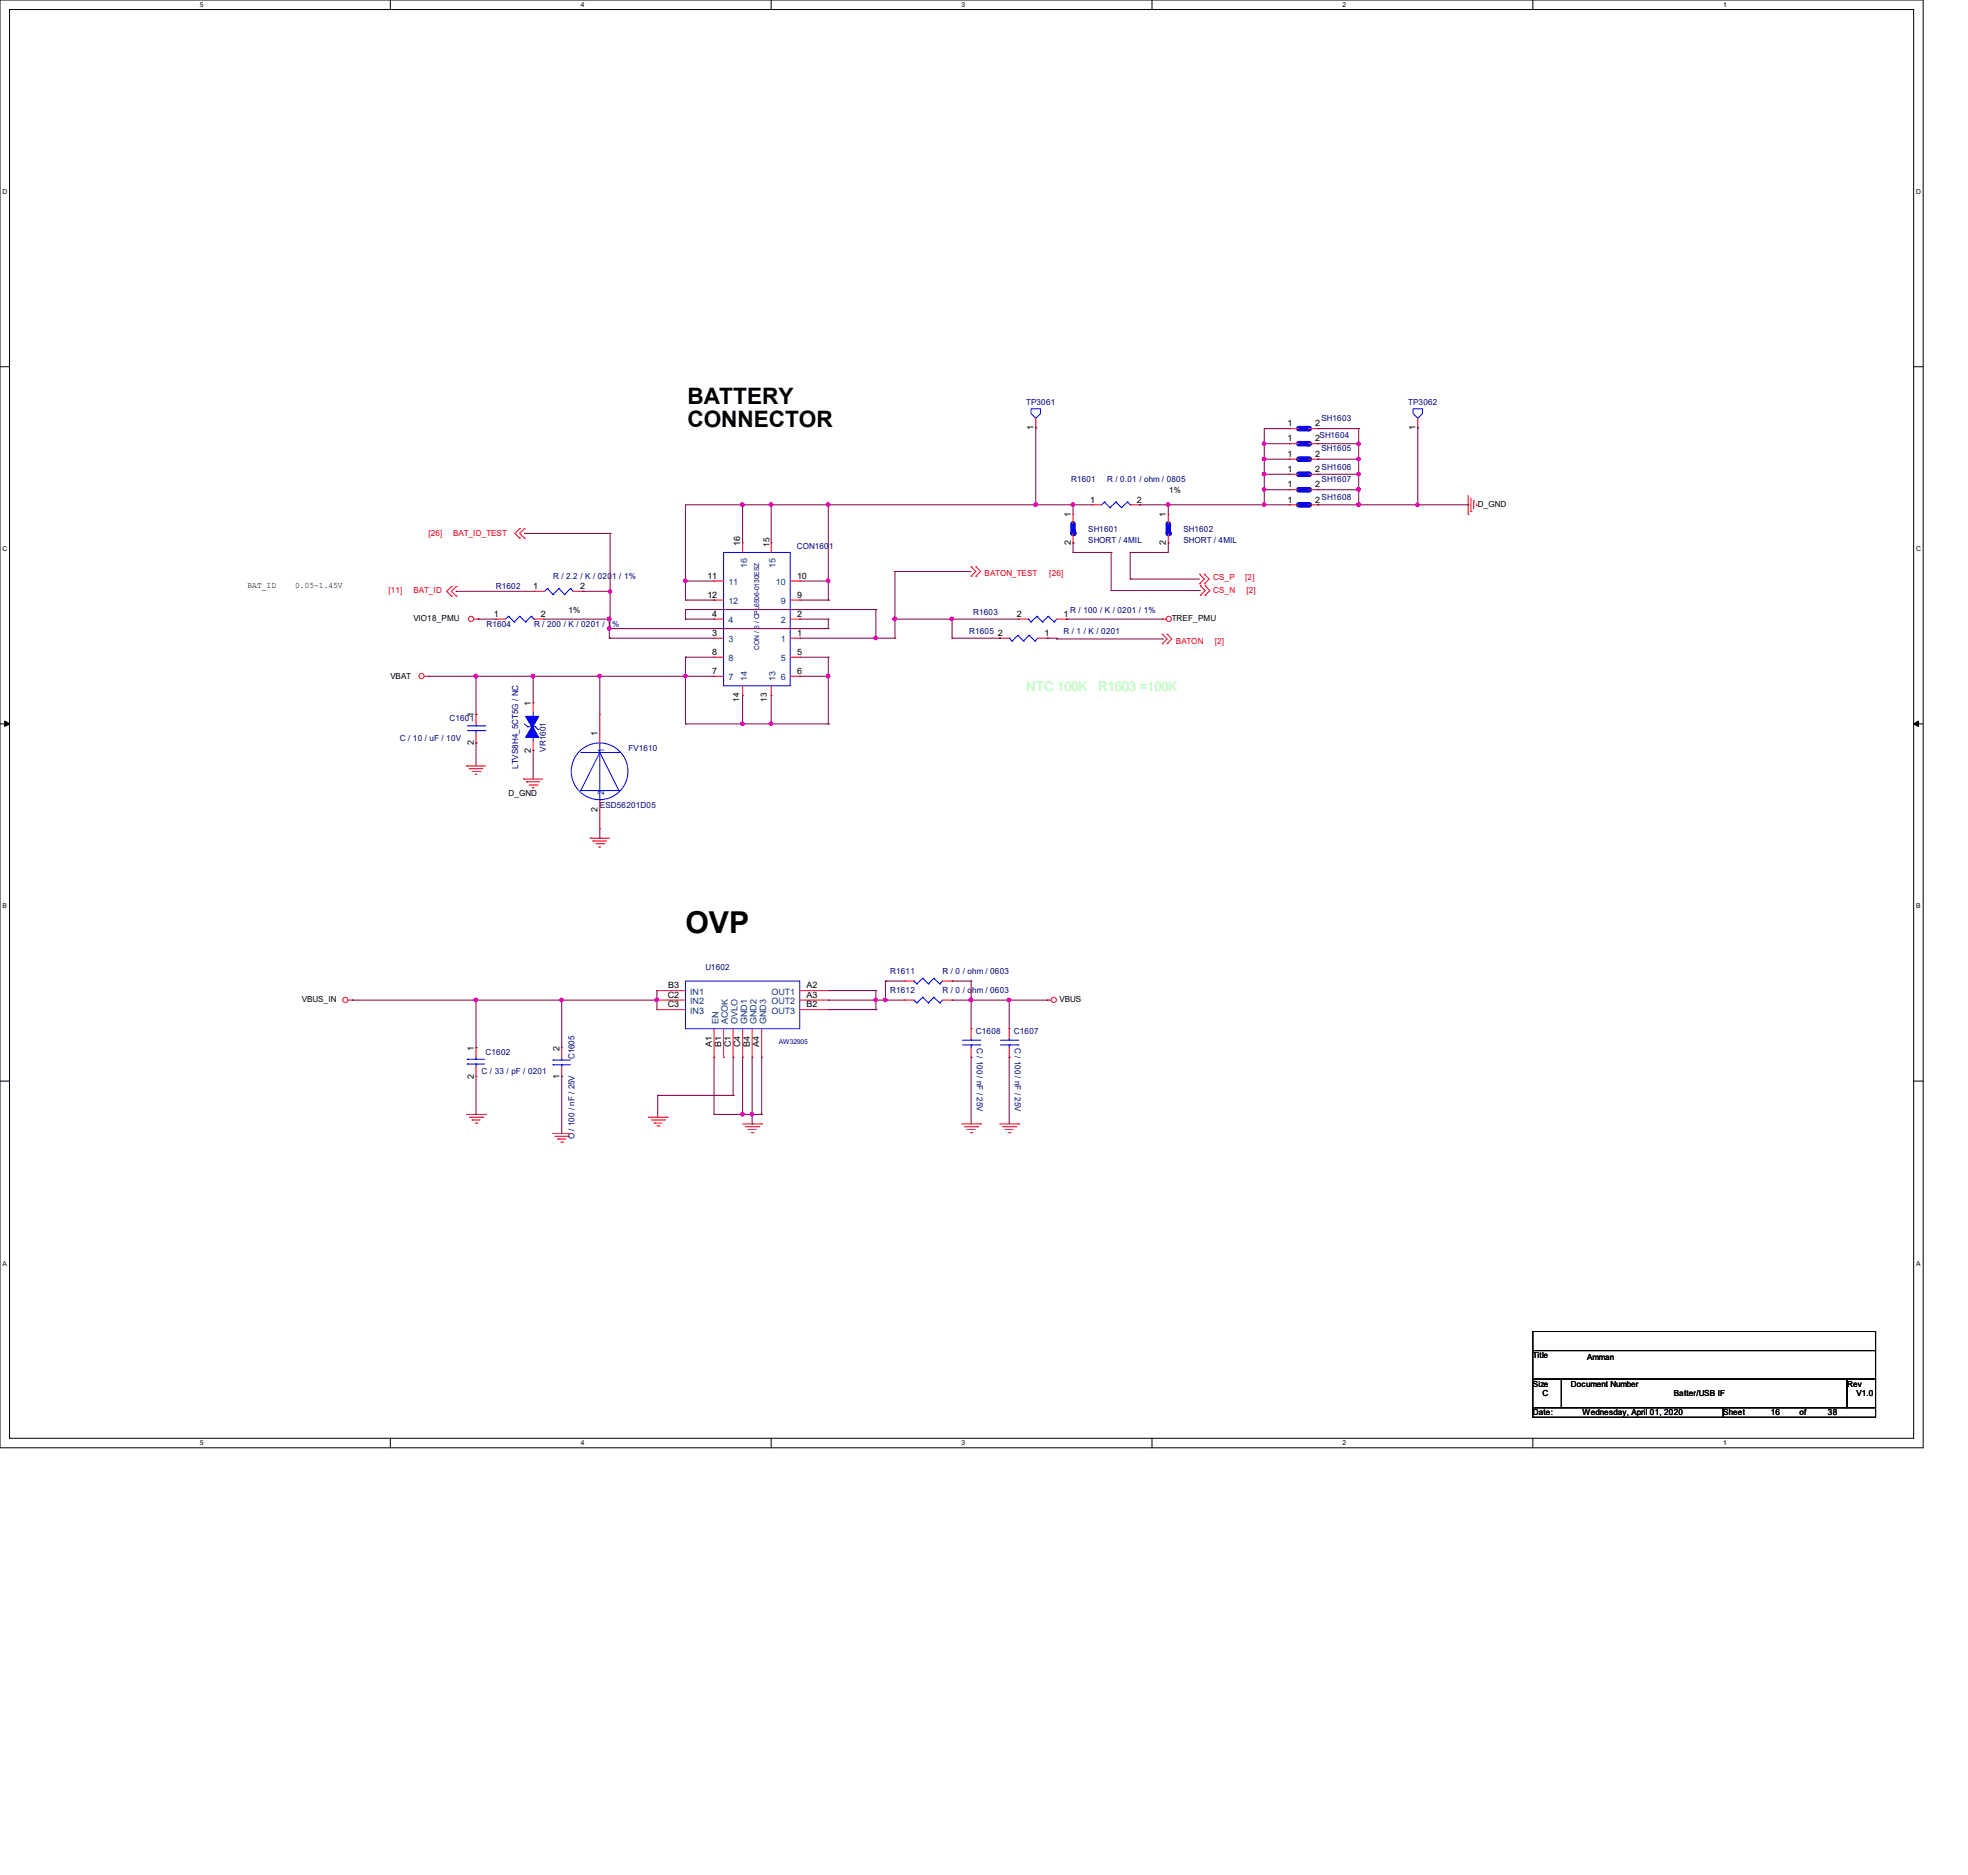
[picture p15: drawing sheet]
<svg xmlns="http://www.w3.org/2000/svg" width="210mm" height="200mm" viewBox="0 0 210 200" stroke-linecap="round" stroke-linejoin="round" font-family="sans-serif">
<defs><g id="words">
<text font-size="3.2" x="73.2" y="99.5">OVP</text>
<g font-size="2.4">
<text x="73.4" y="43.1">BATTERY</text>
<text x="73.4" y="45.6">CONNECTOR</text>
</g>
<g font-size="1.4" fill="#80ff80">
<text x="109.5" y="73.7">NTC 100K</text>
<text x="117.2" y="73.7">R1603 =100K</text>
</g>
<g font-size=".9" fill="#000080">
<text x="109.5" y="43.2">TP3061</text>
<text x="140.8" y="46.8">SH1604</text>
<text x="141" y="44.9">SH1603</text>
<text x="150.3" y="43.2">TP3062</text>
<text x="114.3" y="51.4">R1601</text>
<text x="118.2" y="51.4">R / 0.01 / ohm / 0805</text>
<text x="141" y="48.1">SH1605</text>
<text x="141" y="51.4">SH1607</text>
<text x="141" y="50.1">SH1606</text>
<text x="141" y="53.4">SH1608</text>
<text x="85" y="58.5">CON1601</text>
<text x="116.1" y="56.7">SH1601</text>
<text x="116.1" y="57.9">SHORT / 4MIL</text>
<text x="126.3" y="56.7">SH1602</text>
<text x="126.3" y="57.9">SHORT / 4MIL</text>
<text x="52.9" y="62.8">R1602</text>
<text x="59" y="61.8">R / 2.2 / K / 0201 / 1%</text>
<text x="103.8" y="65.6">R1603</text>
<text x="114.2" y="65.4">R / 100 / K / 0201 / 1%</text>
<text x="51.9" y="66.9">R1604</text>
<text x="57" y="66.9">R / 200 / K / 0201 / 1%</text>
<text x="103.4" y="67.7">R1605</text>
<text x="113.5" y="67.7">R / 1 / K / 0201</text>
<text x="48" y="76.9">C1601</text>
<text x="42.7" y="79.1">C / 10 / uF / 10V</text>
<text x="55.3" y="82" transform="rotate(-90 55.3 82)">LTVS8H4_5CT5G / NC</text>
<text x="58.3" y="80.2" transform="rotate(-90 58.3 80.2)">VR1601</text>
<text x="67.1" y="80.1">FV1610</text>
<text x="64" y="86.2">ESD56201D05</text>
<text x="75.3" y="103.4">U1602</text>
<text x="95" y="106">R1612</text>
<text x="95" y="103.9">R1611</text>
<text x="100.6" y="106">R / 0 / ohm / 0603</text>
<text x="100.6" y="103.9">R / 0 / ohm / 0603</text>
<text x="51.8" y="112.6">C1602</text>
<text x="61.3" y="113" transform="rotate(-90 61.3 113)">C1605</text>
<text x="104.1" y="110.2">C1608</text>
<text x="104.2" y="111.8" transform="rotate(90 104.2 111.8)">C / 100 / nF / 25V</text>
<text x="108.2" y="110.2">C1607</text>
<text x="108.3" y="111.8" transform="rotate(90 108.3 111.8)">C / 100 / nF / 25V</text>
<text x="51.4" y="114.6">C / 33 / pF / 0201</text>
<text x="61.3" y="121.5" transform="rotate(-90 61.3 121.5)">C / 100 / nF / 25V</text>
</g>
<g font-size=".9">
<text x="110.3" y="45.9" transform="rotate(-90 110.3 45.9)">1</text>
<text x="137.4" y="47.1">1</text>
<text x="137.4" y="45.5">1</text>
<text x="140.3" y="47.1">2</text>
<text x="140.3" y="45.5">2</text>
<text x="151.1" y="45.9" transform="rotate(-90 151.1 45.9)">1</text>
<text x="116.3" y="53.6">1</text>
<text x="121.3" y="53.6">2</text>
<text x="124.8" y="52.6">1%</text>
<text x="137.4" y="50.3">1</text>
<text x="137.4" y="48.7">1</text>
<text x="137.4" y="52">1</text>
<text x="137.4" y="53.6">1</text>
<text x="140.3" y="50.3">2</text>
<text x="140.3" y="48.7">2</text>
<text x="140.3" y="53.6">2</text>
<text x="140.3" y="52">2</text>
<text x="79" y="58.2" transform="rotate(-90 79 58.2)">16</text>
<text x="82.1" y="58.3" transform="rotate(-90 82.1 58.3)">15</text>
<text x="114.3" y="58.2" transform="rotate(-90 114.3 58.2)">2</text>
<text x="114.3" y="55.2" transform="rotate(-90 114.3 55.2)">1</text>
<text x="124.4" y="58.2" transform="rotate(-90 124.4 58.2)">2</text>
<text x="124.4" y="55.2" transform="rotate(-90 124.4 55.2)">1</text>
<text x="157.7" y="54.1">D_GND</text>
<text x="26.4" y="62.7">BAT_ID</text>
<text x="31.5" y="62.7">0.05~1.45V</text>
<text x="52.7" y="65.8">1</text>
<text x="56.9" y="62.8">1</text>
<text x="57.7" y="65.8">2</text>
<text x="60.7" y="65.4">1%</text>
<text x="61.9" y="62.8">2</text>
<text x="75.5" y="63.8">12</text>
<text x="75.5" y="61.7">11</text>
<text x="76" y="65.8">4</text>
<text x="85.1" y="61.7">10</text>
<text x="85.1" y="65.8">2</text>
<text x="85.1" y="63.8">9</text>
<text x="108.5" y="65.8">2</text>
<text x="113.5" y="65.8">1</text>
<text x="44.1" y="66.3">VIO18_PMU</text>
<text x="76" y="71.9">7</text>
<text x="76" y="69.9">8</text>
<text x="76" y="67.8">3</text>
<text x="85.1" y="71.9">6</text>
<text x="85.1" y="69.9">5</text>
<text x="85.1" y="67.8">1</text>
<text x="106.5" y="67.8">2</text>
<text x="111.5" y="67.8">1</text>
<text x="125.1" y="66.3">TREF_PMU</text>
<text x="41.7" y="72.4">VBAT</text>
<text x="50.5" y="76.5" transform="rotate(-90 50.5 76.5)">1</text>
<text x="56.6" y="75.3" transform="rotate(-90 56.6 75.3)">1</text>
<text x="78.9" y="74.9" transform="rotate(-90 78.9 74.9)">14</text>
<text x="81.8" y="74.9" transform="rotate(-90 81.8 74.9)">13</text>
<text x="50.5" y="79.5" transform="rotate(-90 50.5 79.5)">2</text>
<text x="56.6" y="80.3" transform="rotate(-90 56.6 80.3)">2</text>
<text x="63.8" y="78.5" transform="rotate(-90 63.8 78.5)">1</text>
<text x="54.3" y="84.9">D_GND</text>
<text x="63.8" y="86.6" transform="rotate(-90 63.8 86.6)">2</text>
<text x="32.2" y="106.9">VBUS_IN</text>
<text x="71.3" y="106.4">C2</text>
<text x="71.3" y="107.5">C3</text>
<text x="71.3" y="105.4">B3</text>
<text x="86.1" y="106.4">A3</text>
<text x="86.1" y="107.5">B2</text>
<text x="86.1" y="105.4">A2</text>
<text x="113.1" y="106.9">VBUS</text>
<text x="50.5" y="112.1" transform="rotate(-90 50.5 112.1)">1</text>
<text x="59.7" y="112.1" transform="rotate(-90 59.7 112.1)">2</text>
<text x="75.9" y="111.6" transform="rotate(-90 75.9 111.6)">A1</text>
<text x="77" y="111.6" transform="rotate(-90 77 111.6)">B1</text>
<text x="78" y="111.7" transform="rotate(-90 78 111.7)">C1</text>
<text x="79" y="111.7" transform="rotate(-90 79 111.7)">C4</text>
<text x="80" y="111.6" transform="rotate(-90 80 111.6)">B4</text>
<text x="81" y="111.6" transform="rotate(-90 81 111.6)">A4</text>
<text x="50.5" y="115.1" transform="rotate(-90 50.5 115.1)">2</text>
<text x="59.7" y="115.1" transform="rotate(-90 59.7 115.1)">1</text>
<text x="163.6" y="144.9">Title</text>
<text x="163.6" y="147.9">Size</text>
<text x="164.6" y="148.9">C</text>
<text x="167.6" y="147.9">Document Number</text>
<text x="169.4" y="145.1">Amman</text>
<text x="178.6" y="148.9">Batter/USB IF</text>
<text x="197.1" y="147.9">Rev</text>
<text x="198.1" y="148.9">V1.0</text>
<text x="163.6" y="151">Date:</text>
<text x="168.9" y="151">Wednesday, April 01, 2020</text>
<text x="183.9" y="151">Sheet</text>
<text x="189" y="151">16</text>
<text x="192" y="151">of</text>
<text x="195.1" y="151">38</text>
</g>
<g font-size=".9" fill="#f00">
<text x="45.7" y="57.1">[26]</text>
<text x="48.3" y="57.1">BAT_ID_TEST</text>
<text x="41.4" y="63.3">[11]</text>
<text x="44.1" y="63.3">BAT_ID</text>
<text x="105.1" y="61.5">BATON_TEST</text>
<text x="112" y="61.5">[26]</text>
<text x="129.5" y="61.9">CS_P</text>
<text x="129.5" y="63.2">CS_N</text>
<text x="132.9" y="61.9">[2]</text>
<text x="133" y="63.2">[2]</text>
<text x="125.5" y="68.7">BATON</text>
<text x="129.6" y="68.7">[2]</text>
</g>
<g font-size=".9" fill="#004080">
<text x="77.7" y="64.4">12</text>
<text x="77.7" y="62.4">11</text>
<text x="79.7" y="60.6" transform="rotate(-90 79.7 60.6)">16</text>
<text x="82.8" y="60.6" transform="rotate(-90 82.8 60.6)">15</text>
<text x="82.8" y="62.4">10</text>
<text x="83.3" y="64.4">9</text>
<text x="77.7" y="70.5">8</text>
<text x="77.7" y="68.5">3</text>
<text x="77.7" y="66.5">4</text>
<text x="83.3" y="70.5">5</text>
<text x="83.3" y="68.5">1</text>
<text x="83.3" y="66.5">2</text>
<text x="77.7" y="72.6">7</text>
<text x="79.7" y="72.7" transform="rotate(-90 79.7 72.7)">14</text>
<text x="82.8" y="72.7" transform="rotate(-90 82.8 72.7)">13</text>
<text x="83.3" y="72.6">6</text>
<text x="64.5" y="80.3" transform="rotate(-90 64.5 80.3)">1</text>
<text x="64.5" y="84.8" transform="rotate(-90 64.5 84.8)">2</text>
<text x="73.7" y="106.1">IN1</text>
<text x="73.7" y="107.1">IN2</text>
<text x="82.3" y="107.1">OUT2</text>
<text x="82.3" y="106.1">OUT1</text>
<text x="73.7" y="108.1">IN3</text>
<text x="76.7" y="109.2" transform="rotate(-90 76.7 109.2)">EN</text>
<text x="77.7" y="109.2" transform="rotate(-90 77.7 109.2)">ACOK</text>
<text x="78.7" y="109.2" transform="rotate(-90 78.7 109.2)">OVLO</text>
<text x="79.7" y="109.2" transform="rotate(-90 79.7 109.2)">GND1</text>
<text x="80.7" y="109.2" transform="rotate(-90 80.7 109.2)">GND2</text>
<text x="81.7" y="109.2" transform="rotate(-90 81.7 109.2)">GND3</text>
<text x="82.3" y="108.1">OUT3</text>
</g>
<g font-size=".7">
<text x="21.3" y=".8">5</text>
<text x="62" y=".8">4</text>
<text x="102.6" y=".8">3</text>
<text x="143.3" y=".8">2</text>
<text x="183.9" y=".8">1</text>
<text x=".3" y="20.7">D</text>
<text x="204.5" y="20.7">D</text>
<text x=".3" y="58.8">C</text>
<text x="204.5" y="58.8">C</text>
<text x=".3" y="96.9">B</text>
<text x="204.5" y="96.9">B</text>
<text x=".3" y="135">A</text>
<text x="204.5" y="135">A</text>
<text x="21.3" y="154.2">5</text>
<text x="62" y="154.2">4</text>
<text x="102.6" y="154.2">3</text>
<text x="143.3" y="154.2">2</text>
<text x="183.9" y="154.2">1</text>
</g>
<g font-size=".7" fill="#000080">
<text x="81" y="69.3" transform="rotate(-90 81 69.3)">CON / 6 / CPL6506-0130ESZ</text>
<text x="83.1" y="111.4">AW32905</text>
</g>
</g></defs>
<path d="M0 0h205.2v154.4h-205.2zM1 1h203.2v152.4h-203.2z" fill="none" stroke="#000" stroke-width=".11"/>
<g fill="#fff">
<path d="M21.3 .1h.4v.8h-.4z"/>
<path d="M21.3 153.5h.4v.8h-.4z"/>
</g>
<path d="M41.7 0v1M41.7 153.4v1" fill="none" stroke="#000" stroke-width=".11"/>
<g fill="#fff">
<path d="M62 .1h.4v.8h-.4z"/>
<path d="M62 153.5h.4v.8h-.4z"/>
</g>
<path d="M82.3 0v1M82.3 153.4v1" fill="none" stroke="#000" stroke-width=".11"/>
<g fill="#fff">
<path d="M102.6 .1h.4v.8h-.4z"/>
<path d="M102.6 153.5h.4v.8h-.4z"/>
</g>
<path d="M122.9 0v1M122.9 153.4v1" fill="none" stroke="#000" stroke-width=".11"/>
<g fill="#fff">
<path d="M143.3 .1h.3v.8h-.3z"/>
<path d="M143.3 153.5h.3v.8h-.3z"/>
</g>
<path d="M163.6 0v1M163.6 153.4v1" fill="none" stroke="#000" stroke-width=".11"/>
<g fill="#fff">
<path d="M183.9 .1h.4v.8h-.4z"/>
<path d="M183.9 153.5h.4v.8h-.4z"/>
<path d="M.3 20.1h.5v.8h-.5z"/>
<path d="M204.5 20.1h.5v.8h-.5z"/>
<path d="M.3 58.2h.5v.8h-.5z"/>
<path d="M204.5 58.2h.5v.8h-.5z"/>
</g>
<path d="M0 39.1h1M204.2 39.1h1" fill="none" stroke="#000" stroke-width=".11"/>
<g fill="#fff">
<path d="M.3 96.3h.4v.8h-.4z"/>
<path d="M204.5 96.3h.4v.8h-.4z"/>
</g>
<path d="M0 77.2h1M204.2 77.2h1" fill="none" stroke="#000" stroke-width=".11"/>
<path d="M.5 76.9l.5 .3-.5 .3zM204.2 77.2l.5-.3v.6z" fill="#000" stroke="#000" stroke-width=".13"/>
<g fill="#fff">
<path d="M.3 134.4h.4v.8h-.4z"/>
<path d="M204.5 134.4h.4v.8h-.4z"/>
</g>
<path d="M0 115.3h1M204.2 115.3h1M163.6 142h36.6v2.1h-36.6zM163.6 144.1h36.6v3h-36.6zM163.6 147.1h3v3.1h-3zM163.6 150.2h20.3v1h-20.3zM166.6 147.1h30.5v3.1h-30.5zM183.9 150.2h16.3v1h-16.3zM197.1 147.1h3.1v3.1h-3.1z" fill="none" stroke="#000" stroke-width=".11"/>
<g fill="none" stroke="#f00" stroke-width=".11">
<path d="M55.5 57.4h.1M55.5 56.4h.1M55.5 56.4l-.6 .5 .6 .5M56 57.4h.1M56 56.4h.1M56 56.4l-.5 .5 .5 .5M110.5 45.6h.1M110.5 44.6v1M116.5 53.8h.1M116.5 53.8h1.1M120.6 53.8h1M121.6 53.8h.1"/>
<path d="M156.7 54.9h.1M156.7 52.8v2.1M157 54.6h.1M157 53.1v1.5M157.3 53.4h.1M157.3 53.4v.9M157.6 53.9h.1M157.6 53.8v.1M45.3 72.1h.4M45.7 72.1h.1M48.2 63.6h.1M48.2 62.6h.1"/>
<path d="M48.2 62.6l-.5 .5 .5 .5M48.7 63.6h.1M48.7 62.6h.1M48.7 62.6l-.5 .5 .5 .5M50.6 66h.4M51 66h.1M103.6 60.5h.1M103.6 61.5h.1M103.6 60.5l.5 .5-.5 .5M104.1 60.5h.1M104.1 61.5h.1M104.1 60.5l.5 .5-.5 .5"/>
<path d="M124 66h.1M124 66h.5M124 67.6h.1M124 68.7h.1M124 67.6l.5 .6-.5 .5M124.5 67.6h.1M124.5 68.7h.1M124.5 67.6l.6 .6-.6 .5M128 62.3h.1M128 61.3h.1M128 61.3l.5 .5-.5 .5M128.1 63.5h.1"/>
<path d="M128.1 62.5h.1M128.1 62.5l.5 .5-.5 .5M128.5 62.3h.1M128.5 61.3h.1M128.5 61.3l.5 .5-.5 .5M128.6 63.5h.1M128.6 62.5h.1M128.6 62.5l.5 .5-.5 .5M49.8 81.7h.1M49.8 81.7h2M50.1 82h.1M50.1 82h1.4"/>
<path d="M50.4 82.3h.8M50.7 82.6h.1M50.7 82.6h.2M51.2 82.3h.1M55.9 83.1h.1M55.9 83.1h2M56.2 83.4h.1M56.2 83.4h1.4M56.5 83.7h.8M56.8 84h.1M56.8 84h.2M57.3 83.7h.1"/>
<path d="M63 89.4h.1M63 89.4h2M63.3 89.7h.1M63.3 89.7h1.4M63.6 90h.8M63.9 90.3h.1M63.9 90.3h.2M64.4 90h.1M37.2 106.7h.4M37.6 106.7h.1M49.8 118.9h2M50.1 119.2h1.4"/>
<path d="M50.4 119.5h.1M50.4 119.5h.8M50.7 119.8h.2M50.8 114.8h.1M50.8 113.8v1M50.8 111.8h.1M50.8 111.8v1M50.9 119.8h.1M51.5 119.2h.1M51.8 118.9h.1M69.2 119.2h2M69.5 119.5h1.4"/>
<path d="M69.8 119.8h.1M69.8 119.8h.8M70.9 119.5h.1M71.2 119.2h.1M79.2 119.9h2.1M81.3 119.9h.1M102.6 119.9h2M104.6 119.9h.1M106.7 119.9h2M108.7 119.9h.1M111.8 106.7h.1M111.8 106.7h.4"/>
<path d="M58.9 120.9h2.1M59.2 121.2h1.5M59.5 121.5h.1M59.5 121.5h.9M59.9 121.8h.1M60 121.8h.1M60.7 121.2h.1M61 120.9h.1M70.1 120.1h.2M70.3 120.1h.1M79.5 120.2h1.5M79.8 120.5h.1"/>
<path d="M79.8 120.5h.9M80.2 120.8h.1M80.3 120.8h.1M81 120.2h.1M102.9 120.2h1.5M103.2 120.5h.1M103.2 120.5h.9M103.5 120.8h.2M103.7 120.8h.1M104.4 120.2h.1M107 120.2h1.4M107.3 120.5h.1"/>
<path d="M107.3 120.5h.8M107.6 120.8h.2M107.8 120.8h.1M108.4 120.2h.1"/>
<circle cx="45" cy="72.1" r=".28"/>
<circle cx="50.3" cy="66" r=".28"/>
<circle cx="124.7" cy="66" r=".28"/>
<circle cx="36.9" cy="106.7" r=".28"/>
<circle cx="112.5" cy="106.7" r=".28"/>
</g>
<g fill="none" stroke="#00f" stroke-width=".11">
<path d="M110 43.6h1v.5l-.5 .5-.5-.5zM117.9 53.6h.1M117.9 53.6l-.3 .2M117.9 53.6l.5 .5M118.4 54.1h.1M119.1 53.6h.1M119.1 53.6l-.7 .5M119.1 53.6l.6 .5M119.7 54.1h.1M120.3 53.6h.1M120.3 53.6l-.6 .5M120.3 53.6l.3 .2"/>
<path d="M120.6 53.8h.1M49.9 113.5h.1M49.9 113h.1M49.9 113.5h1.8M49.9 113h1.8M50.8 113h.1M50.8 113.5h.1M50.8 112.8v.2M50.8 113.5v.3"/>
</g>
<path d="M138.6 53.8h1" fill="none" stroke="#00f" stroke-width=".59"/>
<circle cx="139.6" cy="53.8" r=".3" fill="#00f"/>
<g fill="none" stroke="#f00" stroke-width=".11">
<path d="M79.2 57.9h.1M79.2 57.9v1M82.3 57.9h.1M82.3 57.9v1M137.6 53.8h.1M137.6 53.8h1M139.6 53.8h1M140.6 53.8h.1M64 76.2h.1M64 76.2v3M76.2 72.1h.1M76.2 70.1h.1"/>
<path d="M76.2 68.1h.1M76.2 66h.1M76.2 64h.1M76.2 62h.1M76.2 72.1h1M76.2 70.1h1M76.2 68.1h1M76.2 66h1M76.2 64h1M76.2 62h1M79.2 74.2h.1M79.2 73.2v1"/>
<path d="M82.3 74.2h.1M82.3 73.2v1M84.3 72.1h1M84.3 70.1h1M84.3 68.1h1M84.3 66h1M84.3 62h1M84.3 64h1M85.3 72.1h.1M85.3 70.1h.1M85.3 68.1h.1M85.3 66h.1"/>
<path d="M85.3 62h.1M85.3 64h.1M106.7 68.1h.1M106.7 68.1h1M110.7 68.1h1.1M111.8 68.1h.1M64 88.4h.1M64 85.3v3.1M59.9 111.8h.1M59.9 114.8h.1M59.9 111.8v1M59.9 113.8v1"/>
<path d="M96.5 106.7h.1M96.5 106.7h1M100.6 106.7h1M101.6 106.7h.1"/>
</g>
<g fill="none" stroke="#00f" stroke-width=".11">
<path d="M77.2 58.9h7.1v14.3h-7.1zM64 79.2v6.1M107.7 68.1h.1M107.7 68.1l.3 .3M108 68.4h.1M108.6 67.8h.1M108.6 67.8l.6 .6M108.6 67.8l-.6 .6M109.2 68.4h.1M109.8 67.8h.1M109.8 67.8l.6 .6M109.8 67.8l-.6 .6"/>
<path d="M110.4 68.4h.1M110.7 68.1l-.3 .3M62 84.3h.1M62 80.3h4M62 84.3l2-4 2 4M62 84.3h4M64 85.3h.1M66 80.3h.1M66 84.3h.1M59 113.1h.1M59 113.6h.1M59 113.1h1.9"/>
<path d="M59 113.6h1.9M59.9 113.6h.1M59.9 113.1h.1M59.9 112.8v.3M59.9 113.6v.2M97.5 106.7h.1M97.5 106.7l.3 .3M97.8 107h.1M98.5 106.4h.1M98.5 106.4l.6 .6M98.5 106.4l-.7 .6M99.1 107h.1"/>
<path d="M99.7 106.4h.1M99.7 106.4l.6 .6M99.7 106.4l-.6 .6M100.3 107h.1M100.6 106.7l-.3 .3"/>
<circle cx="64" cy="82.3" r="3"/>
</g>
<path d="M138.6 52.2h1" fill="none" stroke="#00f" stroke-width=".59"/>
<circle cx="139.6" cy="52.2" r=".3" fill="#00f"/>
<g fill="none" stroke="#f00" stroke-width=".11">
<path d="M137.6 52.2h.1M137.6 52.2h1M139.6 52.2h1M140.6 52.2h.1M50.8 79.2h.1M50.8 76.2h.1M50.8 76.2v1M50.8 78.2v1M56.9 75h.1M56.9 75v1M56.9 79v1.1M56.9 80.1h.1"/>
<path d="M96.5 104.6h.1M96.5 104.6h1M100.6 104.6h1M101.6 104.6h.1M103.6 112.8h.1M103.6 109.7h.1M103.6 109.7v1M103.6 111.8v1"/>
</g>
<g fill="none" stroke="#00f" stroke-width=".11">
<path d="M49.9 77.9h1.8M49.9 77.4h1.8M50.8 77.4h.1M50.8 77.9h.1M50.8 77.2v.2M50.8 77.9v.3M51.7 77.9h.1M51.7 77.4h.1M56 77.2l.3 .3M56.3 77.5h.1M56.3 77.5h.8M56.9 77h.1"/>
<path d="M56.9 78h.1M56.9 76v1M56.9 78v1M57.1 77.5h.1M57.1 77.5l.3 .3M57.4 77.8h.1M97.5 104.6h.1M97.5 104.6l.3 .3M97.8 104.9h.1M98.5 104.4h.1M98.5 104.4l.6 .5M98.5 104.4l-.7 .5"/>
<path d="M99.1 104.9h.1M99.7 104.4h.1M99.7 104.4l.6 .5M99.7 104.4l-.6 .5M100.3 104.9h.1M100.6 104.6l-.3 .3M102.7 111.5h1.9M102.7 111h1.9M103.6 111h.1M103.6 111.5h.1M103.6 110.7v.3M103.6 111.5v.3"/>
<path d="M104.6 111.5h.1M104.6 111h.1"/>
</g>
<g fill="#00f" stroke="#00f" stroke-width=".11">
<path d="M56.1 76.4h1.4l-.7 1.2z"/>
<path d="M56.8 77.4l.7 1.3h-1.4z"/>
</g>
<path d="M124.7 55.9v1" fill="none" stroke="#00f" stroke-width=".59"/>
<circle cx="124.7" cy="56.9" r=".3" fill="#00f"/>
<g fill="none" stroke="#f00" stroke-width=".11">
<path d="M124.7 54.9h.1M124.7 57.9h.1M124.7 54.9v1M124.7 56.9v1M52.9 66h.1M52.9 66h1M57 66h1M58 66h.1M70.1 105.7h.1M70.1 106.7h.1M70.1 107.7h.1M70.1 105.7h3.1"/>
<path d="M70.1 106.7h3.1M70.1 107.7h3.1M76.2 112.8h.1M76.2 109.7v3.1M77.2 112.8h.1M77.2 109.7v3.1M78.2 112.8h.1M78.2 109.7v3.1M79.2 112.8h.1M79.2 109.7v3.1M80.3 112.8h.1M80.3 109.7v3.1"/>
<path d="M81.3 112.8h.1M81.3 109.7v3.1M85.3 105.7h3.1M85.3 106.7h3.1M85.3 107.7h3.1M88.4 106.7h.1M88.4 107.7h.1M88.4 105.7h.1M107.7 112.8h.1M107.7 109.7h.1M107.7 109.7v1M107.7 111.8v1"/>
</g>
<g fill="none" stroke="#00f" stroke-width=".11">
<path d="M54.3 65.7h.1M54.3 65.7l-.4 .3M54.3 65.7l.6 .6M54.9 66.3h.1M55.5 65.7h.1M55.5 65.7l-.6 .6M55.5 65.7l.6 .6M56.1 66.3h.1M56.7 65.7h.1M56.7 65.7l-.6 .6M56.7 65.7l.3 .3M57 66h.1"/>
<path d="M73.2 104.6h12.1v5.1h-12.1zM106.8 111.5h1.8M106.8 111h1.8M107.7 111h.1M107.7 111.5h.1M107.7 110.7v.3M107.7 111.5v.3M108.6 111.5h.1M108.6 111h.1"/>
</g>
<path d="M138.6 50.6h1" fill="none" stroke="#00f" stroke-width=".59"/>
<circle cx="139.6" cy="50.6" r=".3" fill="#00f"/>
<path d="M137.6 50.6h.1M137.6 50.6h1M139.6 50.6h1M140.6 50.6h.1" fill="none" stroke="#f00" stroke-width=".11"/>
<path d="M114.5 55.9v1" fill="none" stroke="#00f" stroke-width=".59"/>
<circle cx="114.5" cy="56.9" r=".3" fill="#00f"/>
<path d="M114.5 54.9h.1M114.5 57.9h.1M114.5 54.9v1M114.5 56.9v1" fill="none" stroke="#f00" stroke-width=".11"/>
<path d="M138.6 47.3h1" fill="none" stroke="#00f" stroke-width=".59"/>
<circle cx="139.6" cy="47.3" r=".3" fill="#00f"/>
<path d="M137.6 47.3h.1M137.6 47.3h1M139.6 47.3h1M140.6 47.3h.1" fill="none" stroke="#f00" stroke-width=".11"/>
<path d="M138.6 49h1" fill="none" stroke="#00f" stroke-width=".59"/>
<circle cx="139.6" cy="49" r=".3" fill="#00f"/>
<g fill="none" stroke="#f00" stroke-width=".11">
<path d="M137.6 49h.1M137.6 49h1M139.6 49h1M140.6 49h.1M151.3 45.6h.1M151.3 44.6v1M57.1 63.1h.1M57.1 63.1h1M61.2 63.1h1M62.2 63.1h.1M108.7 66h.1M108.7 66h1"/>
<path d="M112.8 66h1M113.8 66h.1"/>
</g>
<g fill="none" stroke="#00f" stroke-width=".11">
<path d="M150.8 43.6h1v.5l-.5 .5-.5-.5zM58.4 62.8h.1M58.4 62.8l-.3 .3M58.4 62.8l.6 .6M59 63.4h.1M59.6 62.8h.1M59.6 62.8l-.6 .6M59.6 62.8l.6 .6M60.2 63.4h.1M60.9 62.8h.1M60.9 62.8l-.7 .6M60.9 62.8l.3 .3"/>
<path d="M61.2 63.1h.1M109.7 66h.1M109.7 66l.3 .3M110 66.3h.1M110.7 65.7h.1M110.7 65.7l.6 .6M110.7 65.7l-.7 .6M111.3 66.3h.1M111.8 65.7h.1M111.8 65.7l.7 .6M111.8 65.7l-.5 .6M112.5 66.3h.1"/>
<path d="M112.8 66l-.3 .3"/>
</g>
<path d="M138.6 45.7h1" fill="none" stroke="#00f" stroke-width=".59"/>
<circle cx="139.6" cy="45.7" r=".3" fill="#00f"/>
<path d="M137.6 45.7h.1M137.6 45.7h1M139.6 45.7h1M140.6 45.7h.1" fill="none" stroke="#f00" stroke-width=".11"/>
<g fill="none" stroke="#800040" stroke-width=".11">
<path d="M56 56.9h.1M56 56.9h9.1M65.1 56.9h.1M65.1 56.9v9.1M79.2 53.8h.1M79.2 53.8v4.1M82.3 53.8h.1M82.3 53.8v4.1M88.4 53.8v10.2M88.4 53.8h.1M110.5 45.6h.1M110.5 53.8h.1"/>
<path d="M110.5 45.6v8.2M114.5 53.8h.1M114.5 58.9h.1M114.5 57.9h.1M114.5 58.9h4.1M114.5 53.8v1.1M114.5 57.9v1M116.5 53.8h-43.3v10.2M118.6 58.9h.1M118.6 58.9v4.1M120.6 58.9h.1M120.6 58.9v2.9"/>
<path d="M121.6 53.8h.1M121.6 53.8h16M124.7 57.9h.1M124.7 57.9v1h-4.1M124.7 53.8h.1M124.7 53.8v1.1M134.9 53.8h.1M134.9 52.2h.1M134.9 50.6h.1M134.9 47.3h.1M134.9 45.7h.1M134.9 52.2h2.7"/>
<path d="M134.9 50.6h2.7M134.9 49h2.7M134.9 47.3h2.7M134.9 45.7h2.7M134.9 45.7v8.1M137.6 52.2h.1M137.6 53.8h.1M137.6 50.6h.1M137.6 49h.1M137.6 47.3h.1M137.6 45.7h.1M140.6 53.8h.1"/>
<path d="M140.6 52.2h.1M140.6 50.6h.1M140.6 49h.1M140.6 47.3h.1M140.6 45.7h.1M140.6 53.8h16.1M140.6 52.2h4.4M140.6 50.6h4.4M140.6 49h4.4M140.6 47.3h4.4M140.6 45.7h4.4M145 52.2h.1"/>
<path d="M145 50.6h.1M145 49h.1M145 47.3h.1M145 45.7h.1M145 45.7v8.1M151.3 53.8h.1M151.3 45.6h.1M151.3 45.6v8.2M156.7 53.8h.1M45.7 72.1h30.5M48.7 63.1h.1M48.7 63.1h8.4"/>
<path d="M50.8 79.2h.1M50.8 76.2h.1M50.8 72.1h.1M50.8 72.1v4.1M50.8 79.2v2.5M51 66h.1M51 66h1.9M56.9 72.1h.1M56.9 72.1v2.9M58 66h7.1M62.2 63.1h.1M62.2 63.1h2.9"/>
<path d="M64 72.1h.1M64 72.1v4.1M65 66h.1M65 68.1h.1M65 67.1h.1M65 68.1h11.2M65 66v2.1M65 67.1h23.4M65.1 63.1h.1M65.1 66h.1M73.2 62h.1M73.2 77.2h.1"/>
<path d="M73.2 72.1h.1M73.2 70.1h.1M73.2 64h.1M73.2 70.1v7.1M73.2 70.1h3M73.2 77.2h15.2M73.2 64h3M73.2 62h3M73.2 66h.1M73.2 65h.1M73.2 66h3M73.2 65v1"/>
<path d="M73.2 65h20.3M76.2 64h.1M79.2 77.2h.1M79.2 74.2v3M82.3 77.2h.1M82.3 74.2v3M85.3 72.1h3.1M85.3 70.1h3.1M85.3 64h3.1M85.3 62h3.1M85.3 66h3.1M85.3 68.1h10.2"/>
<path d="M88.4 70.1h.1M88.4 72.1h.1M88.4 77.2h.1M88.4 64h.1M88.4 62h.1M88.4 70.1v7.1M88.4 66h.1M88.4 67.1h.1M88.4 66v1.1M93.5 65h.1M93.5 65v3.1M93.5 68.1h.1"/>
<path d="M95.5 61h.1M95.5 66h13.2M95.5 61v7.1M95.5 61h8.1M95.5 66h.1M95.5 68.1h.1M101.6 68.1h.1M101.6 66h.1M101.6 68.1h5.1M101.6 66v2.1M106.7 68.1h.1M111.8 68.1h.1"/>
<path d="M111.8 68.1h1v.1M112.8 68.2h.1M112.8 68.2h11.2M113.8 66h.1M113.8 66h10.2M118.6 63h.1M118.6 63h9.5M120.6 61.8h.1M120.6 61.8h7.4M124 68.2h.1M56.9 80.1h.1M56.9 80.1v3"/>
<path d="M64 89.4h.1M64 88.4v1M37.6 106.7h.1M37.6 106.7h32.5M50.8 118.9h.1M50.8 106.7h.1M50.8 111.8h.1M50.8 106.6v5.2M50.8 114.8v4.1M59.9 106.7h.1M59.9 114.8h.1M59.9 106.7v5.1"/>
<path d="M59.9 114.8v6.1M70.1 105.7h.1M70.1 106.7h.1M70.1 105.7v2M70.2 116.8h.1M70.2 116.8v2.4M70.2 116.8h8M76.2 118.9h.1M76.2 118.9h5.1M76.2 112.8v6.1M78.2 116.8h.1M78.2 112.8v4"/>
<path d="M79.2 118.9h.1M79.2 112.8v6.1M80.3 118.9h.1M80.3 119.9h.1M80.3 112.8v7.1M81.3 118.9h.1M81.3 112.8v6.1M88.4 106.7h8.1M88.4 105.7h5.1M88.4 107.7h5.1M93.5 107.7h.1M93.5 106.7h.1"/>
<path d="M93.5 105.7h.1M93.5 105.7v2M94.5 106.7h.1M94.5 104.6h.1M94.5 104.6h2M94.5 104.6v2.1M101.6 104.6h.1M101.6 106.7h10.2M101.6 104.6h2M103.6 112.8h.1M103.6 106.7h.1M103.6 104.6h.1"/>
<path d="M103.6 104.6v5.1M103.6 112.8v7.1M107.7 112.8h.1M107.7 106.7h.1M107.7 106.7v3M107.7 112.8v7.1M111.8 106.7h.1"/>
</g>
<g fill="#f0f" stroke="#f0f" stroke-width=".11">
<circle cx="73.1" cy="62" r=".19"/>
<circle cx="79.2" cy="53.8" r=".19"/>
<circle cx="124.7" cy="53.8" r=".19"/>
<circle cx="134.9" cy="53.8" r=".19"/>
<circle cx="114.5" cy="53.8" r=".19"/>
<circle cx="56.9" cy="72.1" r=".19"/>
<circle cx="50.8" cy="72.1" r=".19"/>
<circle cx="50.8" cy="106.7" r=".19"/>
<circle cx="59.9" cy="106.7" r=".19"/>
<circle cx="145" cy="53.8" r=".19"/>
<circle cx="145" cy="52.2" r=".19"/>
<circle cx="145" cy="50.6" r=".19"/>
<circle cx="145" cy="49" r=".19"/>
<circle cx="145" cy="47.3" r=".19"/>
<circle cx="134.9" cy="52.2" r=".19"/>
<circle cx="134.9" cy="49" r=".19"/>
<circle cx="134.9" cy="50.6" r=".19"/>
<circle cx="134.9" cy="47.3" r=".19"/>
<circle cx="151.2" cy="53.8" r=".18"/>
<circle cx="70.1" cy="106.7" r=".19"/>
<circle cx="93.5" cy="106.7" r=".19"/>
<circle cx="79.2" cy="118.9" r=".19"/>
<circle cx="80.2" cy="118.9" r=".19"/>
<circle cx="107.7" cy="106.7" r=".19"/>
<circle cx="94.5" cy="106.7" r=".19"/>
<circle cx="103.6" cy="106.7" r=".19"/>
<circle cx="101.6" cy="66" r=".19"/>
<circle cx="95.5" cy="66" r=".19"/>
<circle cx="65.1" cy="63.1" r=".18"/>
<circle cx="79.2" cy="77.2" r=".19"/>
<circle cx="82.3" cy="77.2" r=".19"/>
<circle cx="88.4" cy="72.1" r=".19"/>
<circle cx="88.4" cy="62" r=".19"/>
<circle cx="88.4" cy="53.8" r=".19"/>
<circle cx="110.5" cy="53.8" r=".19"/>
<circle cx="82.3" cy="53.8" r=".19"/>
<circle cx="64" cy="72.1" r=".19"/>
<circle cx="73.1" cy="72.1" r=".19"/>
<circle cx="93.5" cy="68.1" r=".19"/>
<circle cx="65" cy="66" r=".19"/>
<circle cx="65" cy="67" r=".19"/>
</g>
<use href="#words"/>
</svg>
